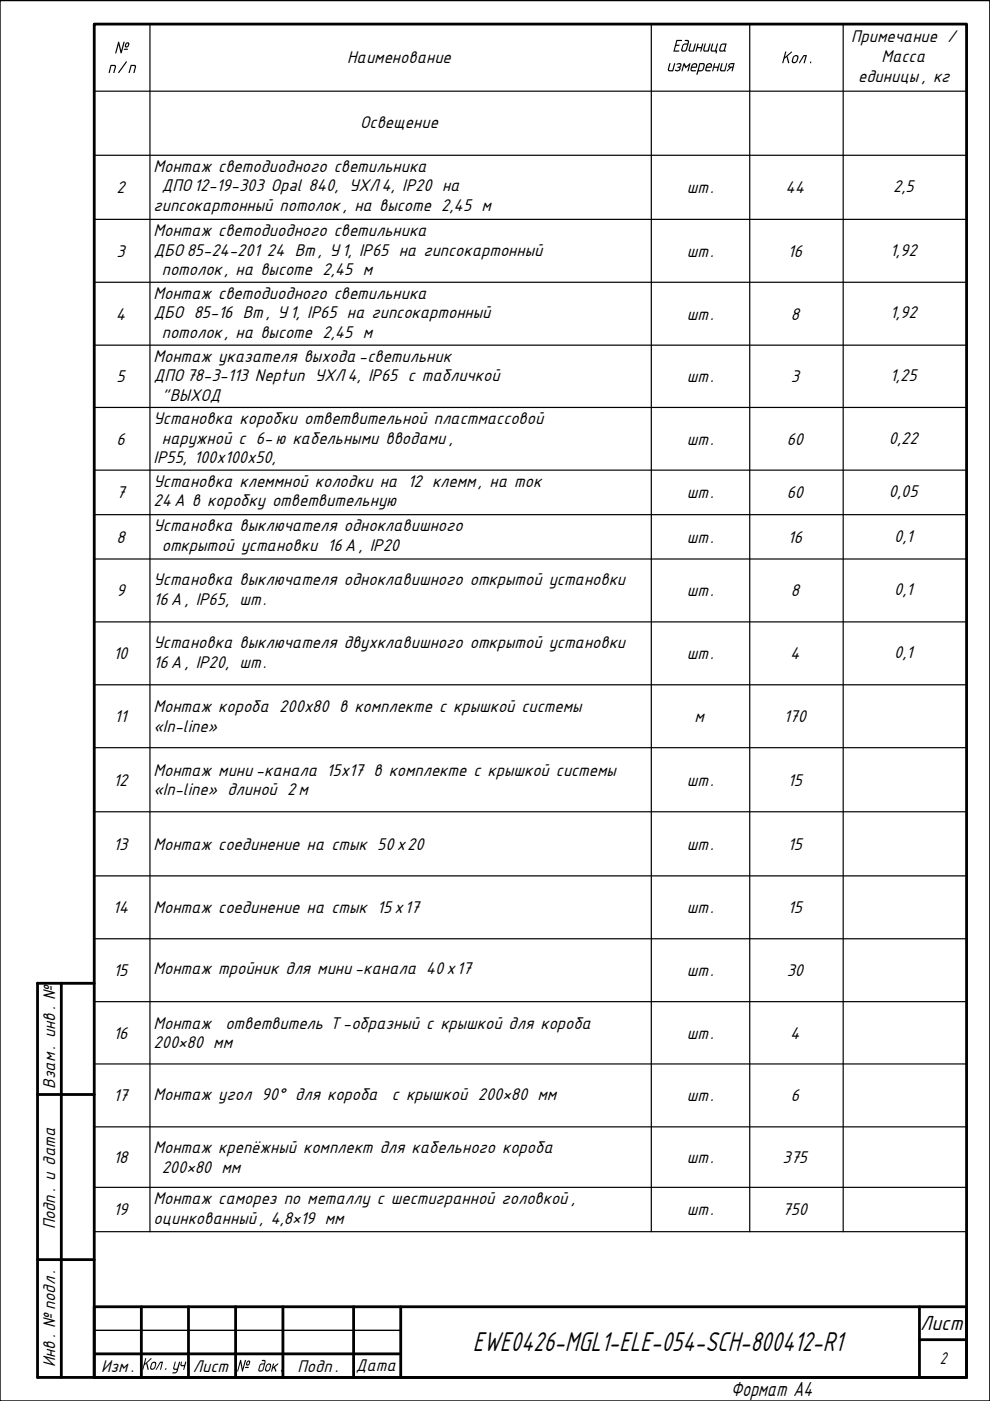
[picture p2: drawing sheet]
<svg xmlns="http://www.w3.org/2000/svg" width="210mm" height="297mm" viewBox="0 0 210 297" stroke-linecap="round" stroke-linejoin="round" font-family="sans-serif">
<defs><g id="words">
<text font-size="6.4" x="100.2" y="286.5">EWE0426-MGL1-ELE-054-SCH-800412-R1</text>
<g font-size="4.8">
<text x="195.1" y="282">Лист</text>
<text x="154.9" y="295.9">Формат A4</text>
</g>
<g font-size="4">
<text x="24.1" y="11.3">№</text>
<text x="142.5" y="11">Единица</text>
<text x="180.5" y="9">Примечание /</text>
<text x="22.7" y="15.5">п/п</text>
<text x="73.6" y="13.4">Наименование</text>
<text x="141.2" y="15.1">измерения</text>
<text x="165.6" y="13.4">Кол .</text>
<text x="181.9" y="17.3">единицы , кг</text>
<text x="186.9" y="13.2">Масса</text>
<text x="76.4" y="27.2">Освещение</text>
<text x="24.7" y="41">2</text>
<text x="32.6" y="36.4">Монтаж светодиодного светильника</text>
<text x="34.3" y="40.6">ДПО12-19-303 Opal 840, УХЛ4, IP20 на</text>
<text x="145.6" y="41">шт.</text>
<text x="166.5" y="41">44</text>
<text x="189.4" y="40.7">2,5</text>
<text x="32.6" y="44.7">гипсокартонный потолок, на высоте 2,45 м</text>
<text x="32.6" y="50">Монтаж светодиодного светильника</text>
<text x="24.7" y="54.4">3</text>
<text x="32.6" y="54.2">ДБО 85-24-201 24 Вт, У1, IP65 на гипсокартонный</text>
<text x="34.3" y="58.3">потолок, на высоте 2,45 м</text>
<text x="145.6" y="54.4">шт.</text>
<text x="167" y="54.4">16</text>
<text x="188.7" y="54.2">1,92</text>
<text x="32.6" y="63.3">Монтаж светодиодного светильника</text>
<text x="24.6" y="67.8">4</text>
<text x="32.6" y="67.5">ДБО 85-16 Вт, У1, IP65 на гипсокартонный</text>
<text x="34.3" y="71.7">потолок, на высоте 2,45 м</text>
<text x="145.6" y="67.8">шт.</text>
<text x="167.7" y="67.8">8</text>
<text x="188.7" y="67.5">1,92</text>
<text x="32.6" y="76.7">Монтаж указателя выхода -светильник</text>
<text x="24.7" y="81">5</text>
<text x="32.6" y="80.8">ДПО 78-3-113 Neptun УХЛ 4, IP65 с табличкой</text>
<text x="145.6" y="81">шт.</text>
<text x="167.7" y="81">3</text>
<text x="188.7" y="80.8">1,25</text>
<text x="32.6" y="89.9">Установка коробки ответвительной пластмассовой</text>
<text x="34.3" y="85">&quot;ВЫХОД</text>
<text x="24.7" y="94.3">6</text>
<text x="34.3" y="94.1">наружной с 6-ю кабельными вводами ,</text>
<text x="145.6" y="94.3">шт.</text>
<text x="166.8" y="94.3">60</text>
<text x="188.5" y="94.1">0,22</text>
<text x="32.6" y="98.2">IP55, 100x100x50,</text>
<text x="24.7" y="105.6">7</text>
<text x="32.6" y="103.2">Установка клеммной колодки на 12 клемм, на ток</text>
<text x="32.6" y="107.4">24А в коробку ответвительную</text>
<text x="145.6" y="105.6">шт.</text>
<text x="166.8" y="105.6">60</text>
<text x="188.5" y="105.4">0,05</text>
<text x="32.6" y="112.6">Установка выключателя одноклавишного</text>
<text x="24.7" y="115.1">8</text>
<text x="34.3" y="116.8">открытой установки 16А , IP20</text>
<text x="145.6" y="115.1">шт.</text>
<text x="167" y="115.1">16</text>
<text x="189.6" y="114.8">0,1</text>
<text x="32.6" y="124.1">Установка выключателя одноклавишного открытой установки</text>
<text x="24.7" y="126.4">9</text>
<text x="32.6" y="128.3">16А , IP65, шт.</text>
<text x="145.6" y="126.4">шт.</text>
<text x="167.7" y="126.4">8</text>
<text x="189.6" y="126.2">0,1</text>
<text x="32.6" y="137.4">Установка выключателя двухклавишного открытой установки</text>
<text x="24" y="139.8">10</text>
<text x="32.6" y="141.6">16А , IP20, шт.</text>
<text x="145.6" y="139.8">шт.</text>
<text x="167.6" y="139.8">4</text>
<text x="189.6" y="139.5">0,1</text>
<text x="24.3" y="153.1">11</text>
<text x="32.6" y="151">Монтаж короба 200x80 в комплекте с крышкой системы</text>
<text x="32.6" y="155.2">«In-line»</text>
<text x="147.3" y="153.1">м</text>
<text x="166.2" y="153.1">170</text>
<text x="24" y="166.6">12</text>
<text x="32.6" y="164.5">Монтаж мини -канала 15x17 в комплекте с крышкой системы</text>
<text x="145.6" y="166.6">шт.</text>
<text x="167" y="166.6">15</text>
<text x="32.6" y="168.6">«In-line» длиной 2м</text>
<text x="24" y="180.2">13</text>
<text x="32.6" y="180.2">Монтаж соединение на стык 50х20</text>
<text x="145.6" y="180.2">шт.</text>
<text x="167" y="180.2">15</text>
<text x="23.9" y="193.6">14</text>
<text x="32.6" y="193.6">Монтаж соединение на стык 15х17</text>
<text x="145.6" y="193.6">шт.</text>
<text x="167" y="193.6">15</text>
<text x="24" y="207">15</text>
<text x="32.6" y="206.6">Монтаж тройник для мини -канала 40х17</text>
<text x="145.6" y="207">шт.</text>
<text x="166.8" y="207">30</text>
<text x="24" y="220.2">16</text>
<text x="32.6" y="218.1">Монтаж</text>
<text x="47.8" y="218.1">ответвитель Т -образный с крышкой для короба</text>
<text x="145.6" y="220.2">шт.</text>
<text x="167.6" y="220.2">4</text>
<text x="32.6" y="222.3">200×80 мм</text>
<text x="11.7" y="230.8" transform="rotate(-90 11.7 230.8)">Взам. инв . №</text>
<text x="24" y="233.5">17</text>
<text x="32.6" y="233.1">Монтаж угол 90° для короба</text>
<text x="83.1" y="233.1">с крышкой 200×80 мм</text>
<text x="145.6" y="233.5">шт.</text>
<text x="167.7" y="233.5">6</text>
<text x="32.6" y="244.5">Монтаж крепёжный комплект для кабельного короба</text>
<text x="24" y="246.6">18</text>
<text x="34.3" y="248.7">200×80 мм</text>
<text x="145.6" y="246.6">шт.</text>
<text x="165.9" y="246.6">375</text>
<text x="24" y="257.7">19</text>
<text x="32.6" y="255.3">Монтаж саморез по металлу с шестигранной головкой ,</text>
<text x="145.6" y="257.7">шт.</text>
<text x="165.9" y="257.7">750</text>
<text x="11.7" y="260.7" transform="rotate(-90 11.7 260.7)">Подп. и дата</text>
<text x="32.6" y="259.5">оцинкованный, 4,8×19 мм</text>
<text x="11.7" y="289.9" transform="rotate(-90 11.7 289.9)">Инв . № подл.</text>
<text x="21.4" y="290.8">Изм.</text>
<text x="29.9" y="290.4">Кол . уч .</text>
<text x="40.9" y="290.8">Лист</text>
<text x="50" y="290.8">№ док .</text>
<text x="63.1" y="290.8">Подп.</text>
<text x="75.4" y="290.6">Дата</text>
<text x="199.3" y="289.3">2</text>
</g>
</g></defs>
<!-- layer: 0 -->
<g fill="#000">
<path d="M149.4 9.3h.3l-.3 1.1v.3h.6l.4-1.4h.3l-.5 1.7h-.8l-.3-.3zM151.4 13.4h.2l-.1 .7h.7l.2-.7h.3l-.6 1.7-.1-.1 .1-.6h-.7l-.1 .6-.2 .1h-.1zM151 9.3l.2-.1-.3 1.2 .1 .3h.6l.4-1.4h.2l-.4 1.4h.3l-.2 .6h-.2l.1-.3h-.9l-.2-.3zM153 13.4h.2l-.3 1.2 .1 .3h.6l.4-1.5h.2l-.5 1.7h-.7l-.4-.3z"/>
<path d="M150.2 13.7l-.3 .4h.8v-.1a.33 .33 0 0 0-.2-.3 .33 .33 0 0 0-.3 0zM149.9 13.6l.8-.2 .3 .3v.3l-.2 .4h-.9l-.1 .4 .9 .1-.2 .2h-.6a.38 .38 0 0 1-.4-.5z"/>
<path d="M153.1 9.5l-.4 .9 .1 .3 .6-.1 .4-1.1zM152.9 9.4l.3-.2 .9 .1-.4 1.3a.21 .21 0 0 1 .2 .2 .21 .21 0 0 1-.2 .2 .21 .21 0 0 1-.2-.2l-.6 .2a.36 .36 0 0 1-.4-.2 .36 .36 0 0 1 0-.4z"/>
<path d="M154.6 13.6l.4-.2h.7l-.5 1.7-.1-.1 .2-.6h-.3l-.7 .7h-.2l.6-.7-.3-.3zM154.8 13.7l-.2 .2 .2 .2h.5l.2-.5z"/>
</g>
<g fill="none" stroke="#000" stroke-width=".25">
<path d="M20 5h184.9v256.1h-184.9zM20 19.3h184.9M31.8 5v256.1M138.1 5v256.1M159 5v256.1M178.8 5v256.1M20 32.9h184.9M20 46.5h184.9M20 59.8h184.9M20 73.2h184.9M20 86.4h184.9M20 99.7h184.9"/>
<path d="M20 109.1h184.9M20 118.5h184.9M20 131.9h184.9M20 145.2h184.9M20 158.5h184.9M20 172.1h184.9M20 185.7h184.9M20 199h184.9M20 212.4h184.9M20 225.6h184.9M20 238.9h184.9M20 251.7h184.9"/>
</g>
<path d="M0 .1h209.9v296.9h-209.9zM209.9 .1v296.9M20 282.1h65" fill="none" stroke="#000" stroke-width=".3"/>
<g fill="none" stroke="#000" stroke-width=".59">
<path d="M20 5.1h184.9v286.9h-184.9zM8 208.4v83.6h196.9v-14.9h-184.9v14.9M8 208.5h12M13 208.4v83.6M8 232.1h12M8 267.1h12M30 277.1v14.9M40 277.1v14.9M50 277.1v14.9M60 277.1v14.9M75 277.1v14.9M85 277.1v14.9"/>
<path d="M194.9 277.1v14.9M20 287h65M194.9 284h10"/>
</g>
<use href="#words"/>
</svg>
